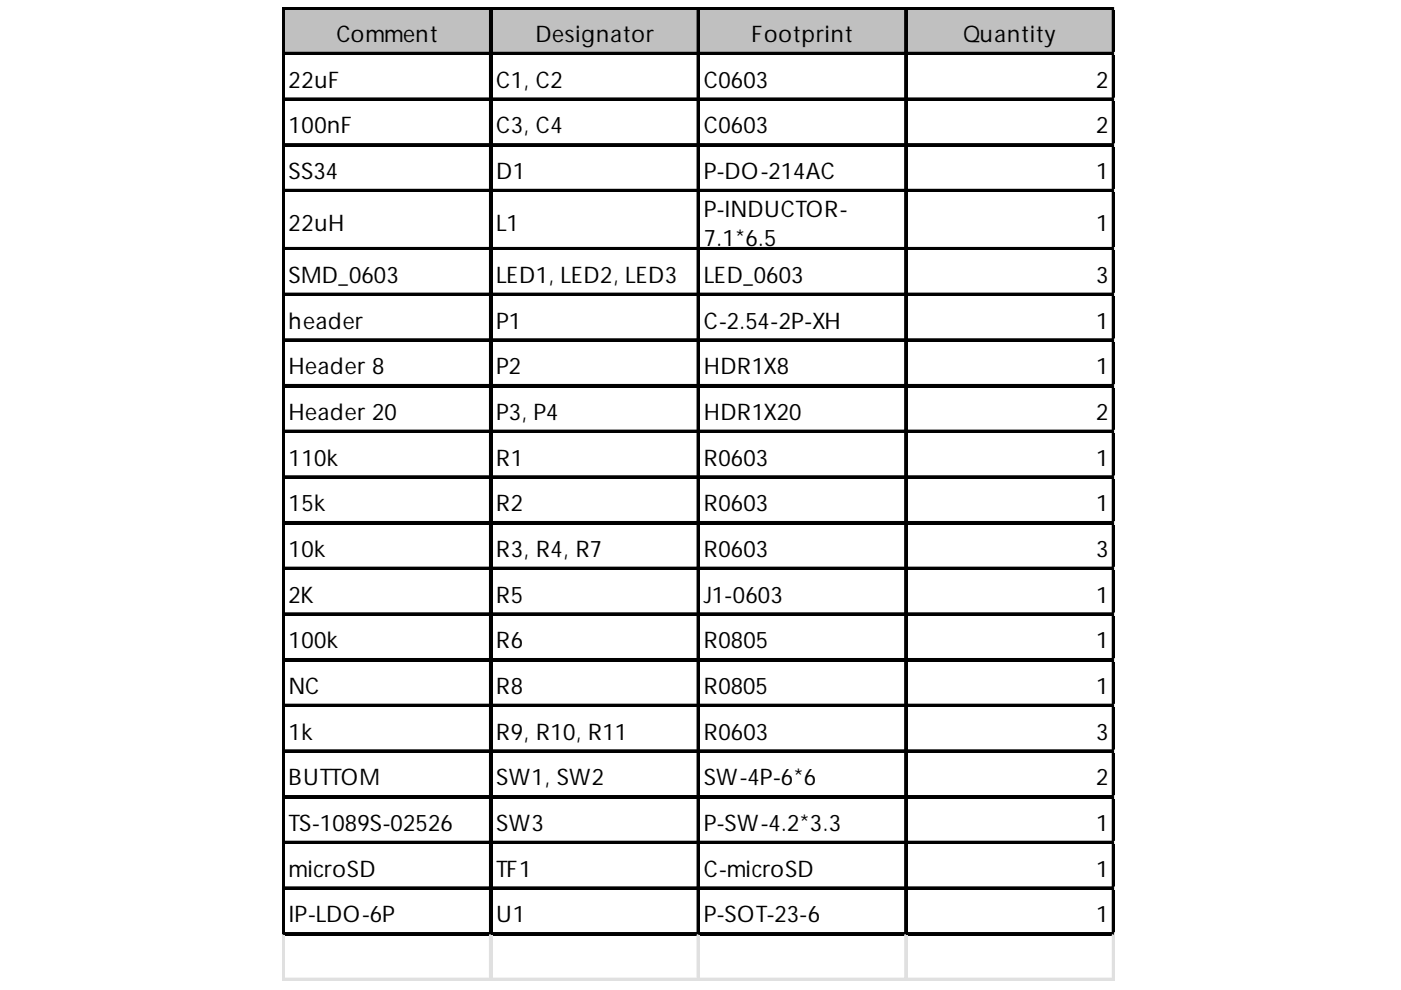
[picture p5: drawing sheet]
<svg xmlns="http://www.w3.org/2000/svg" width="297mm" height="210mm" viewBox="0 0 297 210" stroke-linecap="round" stroke-linejoin="round" font-family="sans-serif">
<defs><g id="words">
<g font-size="4.8">
<text x="71.3" y="8.9">Comment</text>
<text x="113.6" y="8.9">Designator</text>
<text x="159.3" y="8.9">Footprint</text>
<text x="204.2" y="8.9">Quantity</text>
<text x="61.2" y="18.6">22uF</text>
<text x="105.2" y="18.6">C1, C2</text>
<text x="149.2" y="18.6">C0603</text>
<text x="232.4" y="18.6">2</text>
<text x="61.2" y="28.3">100nF</text>
<text x="105.2" y="28.3">C3, C4</text>
<text x="149.2" y="28.3">C0603</text>
<text x="232.4" y="28.3">2</text>
<text x="61.2" y="38">SS34</text>
<text x="105.2" y="38">D1</text>
<text x="149.2" y="38">P-DO-214AC</text>
<text x="232.4" y="38">1</text>
<text x="149.2" y="45.9">P-INDUCTOR-</text>
<text x="61.2" y="49">22uH</text>
<text x="105.2" y="49">L1</text>
<text x="149.2" y="52.1">7.1*6.5</text>
<text x="232.4" y="49">1</text>
<text x="61.2" y="60">SMD_0603</text>
<text x="105.2" y="60">LED1, LED2, LED3</text>
<text x="149.2" y="60">LED_0603</text>
<text x="232.4" y="60">3</text>
<text x="61.2" y="69.7">header</text>
<text x="105.2" y="69.7">P1</text>
<text x="149.2" y="69.7">C-2.54-2P-XH</text>
<text x="232.4" y="69.7">1</text>
<text x="61.2" y="79.4">Header 8</text>
<text x="105.2" y="79.4">P2</text>
<text x="149.2" y="79.4">HDR1X8</text>
<text x="232.4" y="79.4">1</text>
<text x="61.2" y="89">Header 20</text>
<text x="105.2" y="89">P3, P4</text>
<text x="149.2" y="89">HDR1X20</text>
<text x="232.4" y="89">2</text>
<text x="61.2" y="98.7">110k</text>
<text x="105.2" y="98.7">R1</text>
<text x="149.2" y="98.7">R0603</text>
<text x="232.4" y="98.7">1</text>
<text x="61.2" y="108.4">15k</text>
<text x="105.2" y="108.4">R2</text>
<text x="149.2" y="108.4">R0603</text>
<text x="232.4" y="108.4">1</text>
<text x="61.2" y="118.1">10k</text>
<text x="105.2" y="118.1">R3, R4, R7</text>
<text x="149.2" y="118.1">R0603</text>
<text x="232.4" y="118.1">3</text>
<text x="61.2" y="127.8">2K</text>
<text x="105.2" y="127.8">R5</text>
<text x="149.2" y="127.8">J1-0603</text>
<text x="232.4" y="127.8">1</text>
<text x="61.2" y="137.5">100k</text>
<text x="105.2" y="137.5">R6</text>
<text x="149.2" y="137.5">R0805</text>
<text x="232.4" y="137.5">1</text>
<text x="61.2" y="147.2">NC</text>
<text x="105.2" y="147.2">R8</text>
<text x="149.2" y="147.2">R0805</text>
<text x="232.4" y="147.2">1</text>
<text x="61.2" y="156.8">1k</text>
<text x="105.2" y="156.8">R9, R10, R11</text>
<text x="149.2" y="156.8">R0603</text>
<text x="232.4" y="156.8">3</text>
<text x="61.2" y="166.5">BUTTOM</text>
<text x="105.2" y="166.5">SW1, SW2</text>
<text x="149.2" y="166.5">SW-4P-6*6</text>
<text x="232.4" y="166.5">2</text>
<text x="61.2" y="176.2">TS-1089S-02526</text>
<text x="105.2" y="176.2">SW3</text>
<text x="149.2" y="176.2">P-SW-4.2*3.3</text>
<text x="232.4" y="176.2">1</text>
<text x="61.2" y="185.9">microSD</text>
<text x="105.2" y="185.9">TF1</text>
<text x="149.2" y="185.9">C-microSD</text>
<text x="232.4" y="185.9">1</text>
<text x="61.2" y="195.6">IP-LDO-6P</text>
<text x="105.2" y="195.6">U1</text>
<text x="149.2" y="195.6">P-SOT-23-6</text>
<text x="232.4" y="195.6">1</text>
</g>
</g></defs>
<path d="M60.3 1.9h176.1v9.7h-176.1z" fill="#c0c0c0"/>
<g fill="none" stroke="#000" stroke-width=".44">
<path d="M59.9 1.5v196.8M60.1 1.5v196.8M60.3 1.5h176.1M60.3 1.7h176.1M60.3 11.2h176.1M60.3 11.4h176.1M103.9 2v196.3M104.1 2v196.3M147.9 2v196.3M148.1 2v196.3M191.9 2v196.3M192.1 2v196.3"/>
<path d="M235.9 2v196.3M236.1 2v196.3M60.3 20.9h176.1M60.3 21.1h176.1M60.3 30.6h176.1M60.3 30.8h176.1M60.3 40.2h176.1M60.3 40.5h176.1M60.3 52.6h176.1M60.3 52.8h176.1M60.3 62.3h176.1M60.3 62.5h176.1"/>
<path d="M60.3 71.9h176.1M60.3 72.2h176.1M60.3 81.6h176.1M60.3 81.8h176.1M60.3 91.3h176.1M60.3 91.5h176.1M60.3 101h176.1M60.3 101.2h176.1M60.3 110.7h176.1M60.3 110.9h176.1M60.3 120.4h176.1M60.3 120.6h176.1"/>
<path d="M60.3 130h176.1M60.3 130.3h176.1M60.3 139.7h176.1M60.3 139.9h176.1M60.3 149.4h176.1M60.3 149.6h176.1M60.3 159.1h176.1M60.3 159.3h176.1M60.3 168.8h176.1M60.3 169h176.1M60.3 178.5h176.1M60.3 178.7h176.1"/>
<path d="M60.3 188.1h176.1M60.3 188.4h176.1M60.3 197.8h176.1M60.3 198.1h176.1"/>
</g>
<path d="M236.4 1.5h.1M59.9 198.3v9.7M60.1 198.3v9.7M103.9 198.3v9.7M104.1 198.3v9.7M147.9 198.3v9.7M148.1 198.3v9.7M191.9 198.3v9.7M192.1 198.3v9.7M235.9 198.3v9.7M236.1 198.3v9.7" fill="none" stroke="#e0e0e0" stroke-width=".44"/>
<path d="M236.4 1.5v.5z" fill="#e0e0e0"/>
<path d="M236.4 11.2h.1" fill="none" stroke="#e0e0e0" stroke-width=".44"/>
<path d="M236.4 11.2v.4z" fill="#e0e0e0"/>
<path d="M236.4 20.9h.1" fill="none" stroke="#e0e0e0" stroke-width=".44"/>
<path d="M236.4 20.9v.4z" fill="#e0e0e0"/>
<path d="M236.4 30.6h.1" fill="none" stroke="#e0e0e0" stroke-width=".44"/>
<path d="M236.4 30.6v.4z" fill="#e0e0e0"/>
<path d="M236.4 40.2h.1" fill="none" stroke="#e0e0e0" stroke-width=".44"/>
<path d="M236.4 40.2v.5z" fill="#e0e0e0"/>
<path d="M236.4 52.6h.1" fill="none" stroke="#e0e0e0" stroke-width=".44"/>
<path d="M236.4 52.6v.4z" fill="#e0e0e0"/>
<path d="M236.4 62.3h.1" fill="none" stroke="#e0e0e0" stroke-width=".44"/>
<path d="M236.4 62.3v.4z" fill="#e0e0e0"/>
<path d="M236.4 71.9h.1" fill="none" stroke="#e0e0e0" stroke-width=".44"/>
<path d="M236.4 71.9v.5z" fill="#e0e0e0"/>
<path d="M236.4 81.6h.1" fill="none" stroke="#e0e0e0" stroke-width=".44"/>
<path d="M236.4 81.6v.5z" fill="#e0e0e0"/>
<path d="M236.4 91.3h.1" fill="none" stroke="#e0e0e0" stroke-width=".44"/>
<path d="M236.4 91.3v.4z" fill="#e0e0e0"/>
<path d="M236.4 101h.1" fill="none" stroke="#e0e0e0" stroke-width=".44"/>
<path d="M236.4 101v.4z" fill="#e0e0e0"/>
<path d="M236.4 110.7h.1" fill="none" stroke="#e0e0e0" stroke-width=".44"/>
<path d="M236.4 110.7v.4z" fill="#e0e0e0"/>
<path d="M236.4 120.4h.1" fill="none" stroke="#e0e0e0" stroke-width=".44"/>
<path d="M236.4 120.4v.4z" fill="#e0e0e0"/>
<path d="M236.4 130h.1" fill="none" stroke="#e0e0e0" stroke-width=".44"/>
<path d="M236.4 130v.5z" fill="#e0e0e0"/>
<path d="M236.4 139.7h.1" fill="none" stroke="#e0e0e0" stroke-width=".44"/>
<path d="M236.4 139.7v.5z" fill="#e0e0e0"/>
<path d="M236.4 149.4h.1" fill="none" stroke="#e0e0e0" stroke-width=".44"/>
<path d="M236.4 149.4v.5z" fill="#e0e0e0"/>
<path d="M236.4 159.1h.1" fill="none" stroke="#e0e0e0" stroke-width=".44"/>
<path d="M236.4 159.1v.4z" fill="#e0e0e0"/>
<path d="M236.4 168.8h.1" fill="none" stroke="#e0e0e0" stroke-width=".44"/>
<path d="M236.4 168.8v.4z" fill="#e0e0e0"/>
<path d="M236.4 178.5h.1" fill="none" stroke="#e0e0e0" stroke-width=".44"/>
<path d="M236.4 178.5v.4z" fill="#e0e0e0"/>
<path d="M236.4 188.1h.1" fill="none" stroke="#e0e0e0" stroke-width=".44"/>
<path d="M236.4 188.1v.5z" fill="#e0e0e0"/>
<path d="M236.4 197.8h.1" fill="none" stroke="#e0e0e0" stroke-width=".44"/>
<path d="M236.4 197.8v.5z" fill="#e0e0e0"/>
<path d="M59.9 207.5h176.5M59.9 207.7h176.5" fill="none" stroke="#e0e0e0" stroke-width=".44"/>
<use href="#words"/>
</svg>
